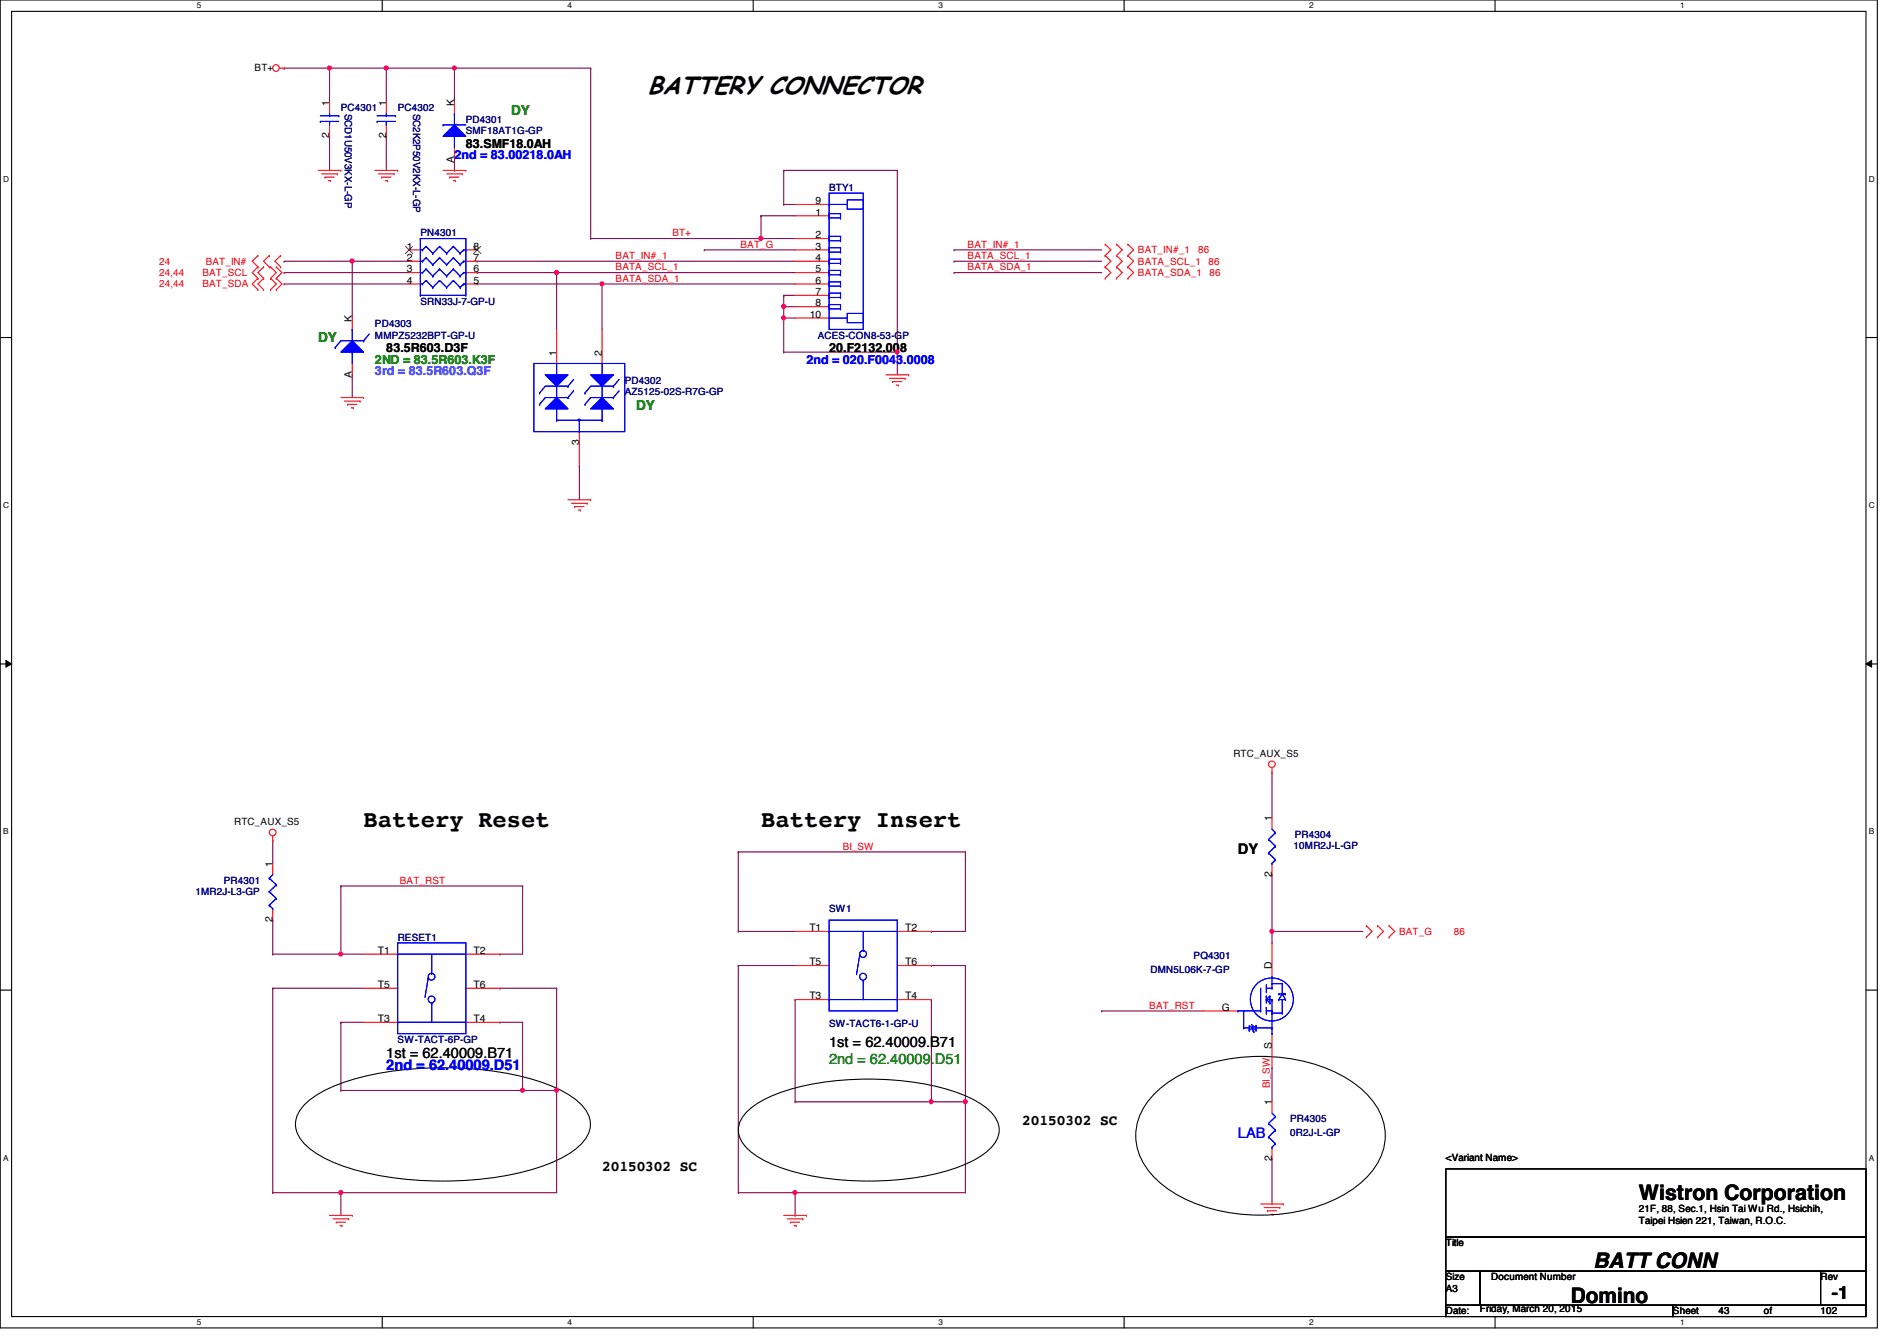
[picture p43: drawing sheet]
<svg xmlns="http://www.w3.org/2000/svg" width="297mm" height="210mm" viewBox="0 0 297 210" stroke-linecap="round" stroke-linejoin="round" font-family="sans-serif">
<defs><g id="words">
<text font-size="3.9" x="101.4" y="14.8">BATTERY CONNECTOR</text>
<g font-size="3.7">
<text x="56.9" y="129.4">Battery Reset</text>
<text x="119.2" y="129.4">Battery Insert</text>
</g>
<g font-size="3.3">
<text x="256.6" y="187.9">Wistron Corporation</text>
<text x="246" y="203.9">Domino</text>
<text x="249.5" y="198.5">BATT CONN</text>
</g>
<text font-size="2.8" x="286.8" y="203.4">-1</text>
<g font-size="2.3">
<text x="193.8" y="133.7">DY</text>
<text x="60.5" y="165.7">1st = 62.40009.B71</text>
<text x="129.8" y="163.9">1st = 62.40009.B71</text>
<text x="160.1" y="176.1">20150302 SC</text>
<text x="94.3" y="183.2">20150302 SC</text>
</g>
<g font-size="2.3" fill="#00f">
<text x="60.5" y="167.5">2nd = 62.40009.D51</text>
<text x="193.8" y="178.1">LAB</text>
</g>
<text font-size="2.3" fill="#008000" x="129.8" y="166.5">2nd = 62.40009.D51</text>
<g font-size="2.1" fill="#008000">
<text x="80" y="18">DY</text>
<text x="49.8" y="53.6">DY</text>
<text x="99.6" y="64.2">DY</text>
</g>
<g font-size="1.9">
<text x="72.9" y="23.2">83.SMF18.0AH</text>
<text x="60.5" y="55.2">83.5R603.D3F</text>
<text x="129.8" y="55.2">20.F2132.008</text>
</g>
<g font-size="1.9" fill="#00f">
<text x="71.2" y="24.9">2nd = 83.00218.0AH</text>
<text x="126.3" y="56.9">2nd = 020.F0043.0008</text>
</g>
<text font-size="1.9" fill="#008000" x="58.7" y="56.9">2ND = 83.5R603.K3F</text>
<text font-size="1.9" fill="#8000ff" x="58.7" y="58.7">3rd = 83.5R603.Q3F</text>
<g font-size="1.6">
<text x="39.9" y="11">BT+</text>
<text x="51.6" y="16.6" transform="rotate(-90 51.6 16.6)">1</text>
<text x="60.4" y="16.6" transform="rotate(-90 60.4 16.6)">1</text>
<text x="71.1" y="16.6" transform="rotate(-90 71.1 16.6)">K</text>
<text x="51.6" y="21.7" transform="rotate(-90 51.6 21.7)">2</text>
<text x="60.4" y="21.7" transform="rotate(-90 60.4 21.7)">2</text>
<text x="71.1" y="25.4" transform="rotate(-90 71.1 25.4)">A</text>
<text x="127.7" y="33.7">1</text>
<text x="127.7" y="32">9</text>
<text x="63.7" y="39.1">1</text>
<text x="63.7" y="40.9">2</text>
<text x="74.2" y="40.9">7</text>
<text x="74.2" y="39.1">8</text>
<text x="127.7" y="37.3">2</text>
<text x="127.7" y="39.1">3</text>
<text x="127.7" y="40.9">4</text>
<text x="63.7" y="42.6">3</text>
<text x="63.7" y="44.4">4</text>
<text x="74.2" y="44.4">5</text>
<text x="74.2" y="42.6">6</text>
<text x="127.7" y="42.6">5</text>
<text x="127.7" y="44.4">6</text>
<text x="127.7" y="46.2">7</text>
<text x="127.7" y="48">8</text>
<text x="55.1" y="50.3" transform="rotate(-90 55.1 50.3)">K</text>
<text x="126.8" y="49.7">10</text>
<text x="55.1" y="59.2" transform="rotate(-90 55.1 59.2)">A</text>
<text x="87.1" y="55.7" transform="rotate(-90 87.1 55.7)">1</text>
<text x="94.2" y="55.7" transform="rotate(-90 94.2 55.7)">2</text>
<text x="90.7" y="69.7" transform="rotate(-90 90.7 69.7)">3</text>
<text x="193.1" y="118.4">RTC_AUX_S5</text>
<text x="36.7" y="129.1">RTC_AUX_S5</text>
<text x="199.1" y="128.6" transform="rotate(-90 199.1 128.6)">1</text>
<text x="42.7" y="135.7" transform="rotate(-90 42.7 135.7)">1</text>
<text x="199.1" y="137.2" transform="rotate(-90 199.1 137.2)">2</text>
<text x="42.7" y="144.4" transform="rotate(-90 42.7 144.4)">2</text>
<text x="59.2" y="149.3">T1</text>
<text x="74.2" y="149.3">T2</text>
<text x="126.7" y="145.8">T1</text>
<text x="141.7" y="145.8">T2</text>
<text x="59.2" y="154.6">T5</text>
<text x="74.2" y="154.6">T6</text>
<text x="126.7" y="151.1">T5</text>
<text x="141.7" y="151.1">T6</text>
<text x="199.1" y="151.7" transform="rotate(-90 199.1 151.7)">D</text>
<text x="59.2" y="160">T3</text>
<text x="74.2" y="160">T4</text>
<text x="126.7" y="156.4">T3</text>
<text x="141.7" y="156.4">T4</text>
<text x="191.3" y="158.2">G</text>
<text x="199.1" y="164.1" transform="rotate(-90 199.1 164.1)">S</text>
<text x="199.1" y="173" transform="rotate(-90 199.1 173)">1</text>
<text x="199.1" y="181.7" transform="rotate(-90 199.1 181.7)">2</text>
<text x="226.4" y="181.7">&lt;Variant Name&gt;</text>
<text x="256.6" y="191.6">Taipei Hsien 221, Taiwan, R.O.C.</text>
<text x="256.6" y="189.7">21F, 88, Sec.1, Hsin Tai Wu Rd., Hsichih,</text>
<text x="226.4" y="195.1">Title</text>
<text x="226.4" y="200.4">Size</text>
<text x="226.4" y="202.2">A3</text>
<text x="233.5" y="200.4">Document Number</text>
<text x="285.1" y="200.4">Rev</text>
<text x="226.4" y="205.7">Date:</text>
<text x="231.7" y="205.4">Friday, March 20, 2015</text>
<text x="262" y="205.7">Sheet</text>
<text x="269.1" y="205.7">43</text>
<text x="276.2" y="205.7">of</text>
<text x="285.1" y="205.7">102</text>
</g>
<g font-size="1.6" fill="#000080">
<text x="53.4" y="17.4">PC4301</text>
<text x="54" y="17.8" transform="rotate(90 54 17.8)">SCD1U50V3KX-L-GP</text>
<text x="62.3" y="17.4">PC4302</text>
<text x="64.7" y="17.8" transform="rotate(90 64.7 17.8)">SC2K2P50V2KX-L-GP</text>
<text x="72.9" y="21">SMF18AT1G-GP</text>
<text x="72.9" y="19.2">PD4301</text>
<text x="129.8" y="29.9">BTY1</text>
<text x="65.8" y="37">PN4301</text>
<text x="65.8" y="47.7">SRN33J-7-GP-U</text>
<text x="58.7" y="53">MMPZ5232BPT-GP-U</text>
<text x="58.7" y="51.2">PD4303</text>
<text x="128.1" y="53">ACES-CON8-53-GP</text>
<text x="97.8" y="60.1">PD4302</text>
<text x="97.8" y="61.9">AZ5125-02S-R7G-GP</text>
<text x="202.7" y="131.2">PR4304</text>
<text x="202.6" y="132.8">10MR2J-L-GP</text>
<text x="30.6" y="140.1">1MR2J-L3-GP</text>
<text x="35" y="138.3">PR4301</text>
<text x="129.8" y="142.8">SW1</text>
<text x="62.3" y="147.2">RESET1</text>
<text x="180.2" y="152.2">DMN5L06K-7-GP</text>
<text x="186.9" y="150.1">PQ4301</text>
<text x="129.8" y="160.7">SW-TACT6-1-GP-U</text>
<text x="62.3" y="163.2">SW-TACT-6P-GP</text>
<text x="202" y="177.8">0R2J-L-GP</text>
<text x="202" y="175.7">PR4305</text>
</g>
<g font-size="1.6" fill="#f00">
<text x="24.9" y="41.4">24</text>
<text x="32.2" y="41.4">BAT_IN#</text>
<text x="96.4" y="40.6">BAT_IN#_1</text>
<text x="105.3" y="37">BT+</text>
<text x="115.9" y="38.8">BAT_G</text>
<text x="151.5" y="38.8">BAT_IN#_1</text>
<text x="151.5" y="40.6">BATA_SCL_1</text>
<text x="178.2" y="39.7">BAT_IN#_1</text>
<text x="178.2" y="41.4">BATA_SCL_1</text>
<text x="187.6" y="39.7">86</text>
<text x="189.2" y="41.4">86</text>
<text x="24.9" y="43.2">24,44</text>
<text x="24.9" y="45">24,44</text>
<text x="31.7" y="43.2">BAT_SCL</text>
<text x="31.7" y="45">BAT_SDA</text>
<text x="96.4" y="44.1">BATA_SDA_1</text>
<text x="96.4" y="42.3">BATA_SCL_1</text>
<text x="151.5" y="42.3">BATA_SDA_1</text>
<text x="178.2" y="43.2">BATA_SDA_1</text>
<text x="189.4" y="43.2">86</text>
<text x="131.9" y="133">BI_SW</text>
<text x="62.6" y="138.3">BAT_RST</text>
<text x="219.1" y="146.3">BAT_G</text>
<text x="227.6" y="146.3">86</text>
<text x="180" y="157.9">BAT_RST</text>
<text x="198.8" y="170.3" transform="rotate(-90 198.8 170.3)">BI_SW</text>
</g>
<g font-size="1.3">
<text x="30.8" y="1.3">5</text>
<text x="88.9" y="1.3">4</text>
<text x="146.9" y="1.3">3</text>
<text x="205" y="1.3">2</text>
<text x="263.1" y="1.3">1</text>
<text x=".5" y="28.4">D</text>
<text x="292.6" y="28.4">D</text>
<text x=".5" y="79.5">C</text>
<text x="292.6" y="79.5">C</text>
<text x=".5" y="130.6">B</text>
<text x="292.6" y="130.6">B</text>
<text x=".5" y="181.7">A</text>
<text x="292.6" y="181.7">A</text>
<text x="30.8" y="207.4">5</text>
<text x="88.9" y="207.4">4</text>
<text x="146.9" y="207.4">3</text>
<text x="205" y="207.4">2</text>
<text x="263.1" y="207.4">1</text>
</g>
</g></defs>
<path d="M0 0h294v207.9h-294zM1.8 1.8h290.4v204.3h-290.4z" fill="none" stroke="#000" stroke-width=".17"/>
<g fill="#fff">
<path d="M30.8 .2h.7v1.4h-.7z"/>
<path d="M30.8 206.2h.7v1.4h-.7z"/>
</g>
<path d="M59.9 0v1.8M59.9 206.1v1.8" fill="none" stroke="#000" stroke-width=".17"/>
<g fill="#fff">
<path d="M88.9 .2h.6v1.4h-.6z"/>
<path d="M88.9 206.2h.6v1.4h-.6z"/>
</g>
<path d="M117.9 0v1.8M117.9 206.1v1.8" fill="none" stroke="#000" stroke-width=".17"/>
<g fill="#fff">
<path d="M146.9 .2h.7v1.4h-.7z"/>
<path d="M146.9 206.2h.7v1.4h-.7z"/>
</g>
<path d="M176 0v1.8M176 206.1v1.8" fill="none" stroke="#000" stroke-width=".17"/>
<g fill="#fff">
<path d="M205 .2h.7v1.4h-.7z"/>
<path d="M205 206.2h.7v1.4h-.7z"/>
</g>
<path d="M234.1 0v1.8M234.1 206.1v1.8" fill="none" stroke="#000" stroke-width=".17"/>
<g fill="#fff">
<path d="M263.1 .2h.7v1.4h-.7z"/>
<path d="M263.1 206.2h.7v1.4h-.7z"/>
<path d="M.5 27.3h.9v1.4h-.9z"/>
<path d="M292.6 27.3h.9v1.4h-.9z"/>
<path d="M.5 78.4h.9v1.4h-.9z"/>
<path d="M292.6 78.4h.9v1.4h-.9z"/>
</g>
<path d="M0 52.8h1.8M292.2 52.8h1.8" fill="none" stroke="#000" stroke-width=".17"/>
<g fill="#fff">
<path d="M.5 129.5h.8v1.4h-.8z"/>
<path d="M292.6 129.5h.9v1.4h-.9z"/>
</g>
<path d="M0 103.9h1.8M292.2 103.9h1.8" fill="none" stroke="#000" stroke-width=".17"/>
<path d="M.9 103.4l.9 .5-.9 .5zM292.2 103.9l.9-.5v1z" fill="#000"/>
<path d="M.9 103.4l.9 .5-.9 .5zM292.2 103.9l.9-.5v1z" fill="none" stroke="#000" stroke-width=".16"/>
<g fill="#fff">
<path d="M.5 180.5h.8v1.4h-.8z"/>
<path d="M292.6 180.5h.9v1.4h-.9z"/>
</g>
<path d="M0 155h1.8M292.2 155h1.8" fill="none" stroke="#000" stroke-width=".17"/>
<path d="M71.2 10.7h21.3M71.2 10.7h.1" fill="none" stroke="#800040" stroke-width=".17"/>
<circle cx="71.1" cy="10.6" r=".32" fill="#f0f"/>
<circle cx="71.1" cy="10.6" r=".32" fill="none" stroke="#f0f" stroke-width=".17"/>
<path d="M92.5 10.7h.1M92.5 10.7v26.6M44.5 42.7h19.5M44.5 44.4h19.5M44.5 42.7h.1M44.5 44.4h.1M55.2 40.9h8.8M55.2 40.9h.1M122.7 46.2h1.8M122.7 49.8h1.8M122.7 46.2h.1M122.7 49.8h.1" fill="none" stroke="#800040" stroke-width=".17"/>
<circle cx="55.1" cy="40.9" r=".32" fill="#f0f"/>
<circle cx="55.1" cy="40.9" r=".32" fill="none" stroke="#f0f" stroke-width=".17"/>
<g fill="none" stroke="#800040" stroke-width=".17">
<path d="M51.6 10.7h8.9M51.6 10.7h.1M51.6 10.7v5.3M60.5 10.7h.1M60.5 10.7v5.3M51.6 21.3h.1M51.6 21.3v5.4M60.5 21.3h.1M60.5 21.3v5.4M55.2 40.9h.1M55.2 58.7h.1M55.2 40.9v8.9"/>
<path d="M55.2 58.7v3.5"/>
</g>
<circle cx="51.6" cy="10.6" r=".32" fill="#f0f"/>
<circle cx="51.6" cy="10.6" r=".32" fill="none" stroke="#f0f" stroke-width=".17"/>
<path d="M44.5 10.7h7.1M44.5 10.7h.1M110.3 39.1h14.2M110.3 39.1h.1M122.7 26.7h17.8M122.7 26.7h.1M140.5 26.7h.1M140.5 26.7v28.4M122.7 48h1.8M122.7 48h.1" fill="none" stroke="#800040" stroke-width=".17"/>
<circle cx="122.7" cy="48" r=".32" fill="#f0f"/>
<circle cx="122.7" cy="48" r=".32" fill="none" stroke="#f0f" stroke-width=".17"/>
<path d="M92.5 37.3h26.7M92.5 37.3h.1M122.7 55.1h17.8M122.7 55.1h.1M90.7 72.9h.1M90.7 72.9v5.3" fill="none" stroke="#800040" stroke-width=".17"/>
<circle cx="140.5" cy="55.1" r=".32" fill="#f0f"/>
<circle cx="140.5" cy="55.1" r=".32" fill="none" stroke="#f0f" stroke-width=".17"/>
<path d="M122.7 32h1.8M122.7 32h.1M122.7 26.7h.1M122.7 26.7v5.3M122.7 49.8h.1M122.7 49.8v5.3M140.5 55.1h.1M140.5 55.1v3.6" fill="none" stroke="#800040" stroke-width=".17"/>
<circle cx="122.7" cy="49.8" r=".32" fill="#f0f"/>
<circle cx="122.7" cy="49.8" r=".32" fill="none" stroke="#f0f" stroke-width=".17"/>
<g fill="none" stroke="#800040" stroke-width=".17">
<path d="M119.2 33.8h5.3M119.2 37.3h5.3M119.2 33.8h.1M119.2 37.3h.1M119.2 33.8v3.5M74.7 44.4h19.6M74.7 42.7h12.5M74.7 42.7h.1M74.7 44.4h.1M87.2 42.7h.1M87.2 42.7v8.9M94.3 44.4h.1"/>
<path d="M94.3 44.5v7.1M122.7 48h.1M122.7 46.2h.1M122.7 46.2v3.6"/>
</g>
<circle cx="119.1" cy="37.3" r=".32" fill="#f0f"/>
<circle cx="119.1" cy="37.3" r=".32" fill="none" stroke="#f0f" stroke-width=".17"/>
<path d="M74.7 40.9h49.8M74.7 40.9h.1M94.3 44.4h30.2M94.3 44.4h.1" fill="none" stroke="#800040" stroke-width=".17"/>
<circle cx="94.2" cy="44.4" r=".32" fill="#f0f"/>
<circle cx="94.2" cy="44.4" r=".32" fill="none" stroke="#f0f" stroke-width=".17"/>
<path d="M87.2 42.7h37.3M87.2 42.7h.1" fill="none" stroke="#800040" stroke-width=".17"/>
<circle cx="87.1" cy="42.6" r=".32" fill="#f0f"/>
<circle cx="87.1" cy="42.6" r=".32" fill="none" stroke="#f0f" stroke-width=".17"/>
<path d="M60.5 10.7h.1M60.5 10.7h10.7M71.2 10.7h.1M71.2 10.7v5.3M71.2 26.7h.1M71.2 24.9v1.8M44.5 40.9h10.7M44.5 40.9h.1" fill="none" stroke="#800040" stroke-width=".17"/>
<circle cx="60.5" cy="10.6" r=".32" fill="#f0f"/>
<circle cx="60.5" cy="10.6" r=".32" fill="none" stroke="#f0f" stroke-width=".17"/>
<path d="M53.4 138.7h.1M53.4 138.7v10.7M53.4 138.7h28.4M42.7 149.4h14.2M42.7 149.4h.1M42.7 144h.1M42.7 144v5.4M53.4 149.4h.1M81.8 160h.1M81.8 160v10.7" fill="none" stroke="#800040" stroke-width=".17"/>
<circle cx="53.4" cy="149.3" r=".32" fill="#f0f"/>
<circle cx="53.4" cy="149.3" r=".32" fill="none" stroke="#f0f" stroke-width=".17"/>
<path d="M42.7 131.6h.1M42.7 131.6v3.5M42.7 154.7h.1M42.7 154.7h14.2M78.3 154.7h8.9M78.3 154.7h.1M53.4 160h.1M53.4 170.7h.1M53.4 160v10.7M53.4 170.7h28.4" fill="none" stroke="#800040" stroke-width=".17"/>
<circle cx="81.8" cy="170.7" r=".32" fill="#f0f"/>
<circle cx="81.8" cy="170.7" r=".32" fill="none" stroke="#f0f" stroke-width=".17"/>
<g fill="none" stroke="#800040" stroke-width=".17">
<path d="M149.4 39.1h.1M149.4 39.1h23.1M149.4 42.7h.1M149.4 40.9h.1M149.4 42.7h23.1M149.4 40.9h23.1M115.6 145.8h8.9M115.6 145.8h.1M145.8 156.5h.1M145.8 156.5v16h-21.3M53.4 160h.1M53.4 160h3.5"/>
<path d="M78.3 160h3.5M78.3 160h.1M124.5 172.5h.1M53.4 186.7h.1M53.4 186.7v3.5"/>
</g>
<circle cx="145.8" cy="172.4" r=".32" fill="#f0f"/>
<circle cx="145.8" cy="172.4" r=".32" fill="none" stroke="#f0f" stroke-width=".17"/>
<g fill="none" stroke="#800040" stroke-width=".17">
<path d="M115.6 133.3h35.6M115.6 133.3h.1M115.6 133.3v12.5M151.2 133.3h.1M151.2 133.3v12.5h-5.4M199.2 120.9h.1M199.2 120.9v7.1M115.6 151.1h8.9M115.6 151.1h.1M124.5 156.5h.1M124.5 156.5v16M145.8 151.1h5.4"/>
<path d="M145.8 151.1h.1M145.8 145.8h.1M199.2 145.8h.1M199.2 145.8h14.2M124.5 190.2h.1M124.5 186.7v3.5"/>
</g>
<circle cx="199.2" cy="145.8" r=".32" fill="#f0f"/>
<circle cx="199.2" cy="145.8" r=".32" fill="none" stroke="#f0f" stroke-width=".17"/>
<path d="M199.2 136.9h.1M199.2 136.9v8.9M42.7 154.7h.1M42.7 154.7v32M42.7 186.7h10.7M42.7 186.7h.1" fill="none" stroke="#800040" stroke-width=".17"/>
<circle cx="53.4" cy="186.7" r=".32" fill="#f0f"/>
<circle cx="53.4" cy="186.7" r=".32" fill="none" stroke="#f0f" stroke-width=".17"/>
<path d="M81.8 138.7h.1M81.8 138.7v10.7h-3.5M78.3 149.4h.1M87.2 170.7h.1M87.2 170.7v16" fill="none" stroke="#800040" stroke-width=".17"/>
<circle cx="87.1" cy="170.7" r=".32" fill="#f0f"/>
<circle cx="87.1" cy="170.7" r=".32" fill="none" stroke="#f0f" stroke-width=".17"/>
<path d="M115.6 151.1h.1M115.6 151.1v35.6M53.4 186.7h33.8M53.4 186.7h.1M124.5 186.7h.1M124.5 186.7h26.7" fill="none" stroke="#800040" stroke-width=".17"/>
<circle cx="124.5" cy="186.7" r=".32" fill="#f0f"/>
<circle cx="124.5" cy="186.7" r=".32" fill="none" stroke="#f0f" stroke-width=".17"/>
<path d="M151.2 172.5h.1M151.2 172.5v14.2" fill="none" stroke="#800040" stroke-width=".17"/>
<circle cx="151.1" cy="172.4" r=".32" fill="#f0f"/>
<circle cx="151.1" cy="172.4" r=".32" fill="none" stroke="#f0f" stroke-width=".17"/>
<g fill="none" stroke="#800040" stroke-width=".17">
<path d="M87.2 154.7h.1M87.2 154.7v16h-5.4M151.2 151.1h.1M151.2 151.1v21.4h-5.4M172.5 158.2h.1M172.5 158.2h16M199.2 147.6h.1M199.2 145.8v1.8M81.8 170.7h.1M145.8 172.5h.1M199.2 167.1h.1M199.2 167.1v5.4"/>
<path d="M115.6 186.7h8.9M115.6 186.7h.1M199.2 181.4h.1M199.2 181.4v7.1"/>
</g>
<g fill="none" stroke="#f00" stroke-width=".17">
<path d="M43.8 10.7h.7M44.5 10.7h.1M51.6 16v1.8M51.6 19.6v1.7M71.2 16v1.8M49.8 26.7h3.6M50.4 27.2h2.4M50.9 27.7h.1M50.9 27.7h1.4M51.4 28.3h.4M51.8 28.3h.1M52.8 27.2h.1"/>
<path d="M53.4 26.7h.1M58.7 26.7h3.6M59.3 27.2h2.4M59.8 27.7h.1M59.8 27.7h1.4M60.3 28.3h.4M60.7 28.3h.1M61.7 27.2h.1M62.3 26.7h.1M64 39.1h1.8M69.4 26.7h3.5M69.9 27.2h2.5"/>
<path d="M70.4 27.7h.1M70.4 27.7h1.5M71 28.3h.3M71.2 23.1v1.8M71.3 28.3h.1M72.4 27.2h.1M72.9 26.7h.1M72.9 39.1h1.8M173.1 38.2l.8 .9-.8 .9M173.1 38.2h.1M174.8 38.2l.9 .9-.9 .9M174.8 38.2h.1"/>
<path d="M176.6 38.2h.1M176.6 38.2l.9 .9-.9 .9M40.4 41.8h.1M40.4 40h.1M40.4 43.6h.1M40.4 45.3h.1M40.4 41.8l-.9 .9 .9 .9M40.4 43.6l-.9 .8 .9 .9M40.4 40l-.9 .9 .9 .9M41.3 41.8l-.9 .9 .9 .9M41.3 43.6l-.9 .8 .9 .9M41.3 41.8h.1"/>
<path d="M41.3 43.6h.1M41.3 45.3h.1M42.2 40h.1M42.2 41.8h.1M42.2 40l-.9 .9 .9 .9M42.4 41.8l.9 .9-.9 .9M42.4 43.6l.9 .8-.9 .9M42.4 43.6h.1M42.4 41.8h.1M42.4 45.3h.1M43.3 43.6h.1M43.3 41.8h.1"/>
<path d="M43.3 45.3h.1M43.3 41.8l.9 .9-.9 .9M43.3 43.6l.9 .8-.9 .9M43.9 40l-.9 .9 .9 .9M43.9 41.8h.1M43.9 40h.1M64 40.9h1.8M64 42.7h1.8M64 44.4h1.8M72.9 40.9h1.8M72.9 42.7h1.8M72.9 44.4h1.8"/>
<path d="M138.7 58.7h3.6M139.3 59.2h2.4M139.8 59.7h.1M139.8 59.7h1.4M141.7 59.2h.1M142.3 58.7h.1M173.1 40l.8 .9-.8 .9M173.1 41.8l.8 .9-.8 .9M173.1 40h.1M173.1 41.8h.1M173.1 43.6h.1M174.8 40l.9 .9-.9 .9"/>
<path d="M174.8 41.8l.9 .9-.9 .9M174.8 40h.1M174.8 41.8h.1M174.8 43.6h.1M176.6 40h.1M176.6 41.8h.1M176.6 43.6h.1M176.6 40l.9 .9-.9 .9M176.6 41.8l.9 .9-.9 .9M53.4 62.2h3.5M53.9 62.8h2.5M54.4 63.3h.1"/>
<path d="M54.4 63.3h1.5M55 63.8h.3M55.3 63.8h.1M56.4 62.8h.1M56.9 62.2h.1M88.9 78.2h3.6M89.5 78.8h2.4M90 79.3h.1M90 79.3h1.4M90.5 79.8h.4M90.9 79.8h.1M91.9 78.8h.1"/>
<path d="M92.5 78.2h.1M140.3 60.3h.4M140.7 60.3h.1M42.7 131.6h.1M42.7 130.9v.7M199.2 120.9h.1M199.2 120.2v.7M56.9 149.4h5.4M56.9 154.7h5.4M72.9 149.4h5.4M72.9 154.7h5.4M213.9 144.9l.9 .9-.9 .9"/>
<path d="M213.9 146.7h.1M213.9 144.9h.1M215.7 144.9h.1M215.7 146.7h.1M215.7 144.9l.9 .9-.9 .9M217.5 146.7h.1M217.5 144.9h.1M217.5 144.9l.9 .9-.9 .9M56.9 160h5.4M72.9 160h5.4M51.6 190.2h3.6M52.2 190.8h2.4"/>
<path d="M52.7 191.3h.1M52.7 191.3h1.4M53.2 191.9h.3M53.5 191.9h.1M54.6 190.8h.1M55.2 190.2h.1M122.7 190.2h3.6M123.3 190.8h2.4M123.8 191.3h1.4M123.8 191.3h.1M124.3 191.9h.4M124.7 191.9h.1"/>
<path d="M125.7 190.8h.1M126.3 190.2h.1M197.4 188.5h3.6M197.9 189h2.5M198.5 189.5h.1M198.5 189.5h1.4M199 190.1h.3M199.3 190.1h.1M200.4 189h.1M201 188.5h.1"/>
<circle cx="43.2" cy="10.6" r=".52"/>
<circle cx="199.2" cy="119.6" r=".52"/>
<circle cx="42.7" cy="130.3" r=".52"/>
</g>
<path d="M47.9 172.7a18.3 18.3 0 0 1 7.5-3.8 55.2 55.2 0 0 1 27.9 0 18.4 18.4 0 0 1 7.5 3.8 4.1 4.1 0 0 1 0 6.6 18.5 18.5 0 0 1-7.5 3.8 54.8 54.8 0 0 1-27.9 0 18.4 18.4 0 0 1-7.5-3.8 4.1 4.1 0 0 1 0-6.6zM117.2 173.8a17.9 17.9 0 0 1 7.4-3.5 48 48 0 0 1 24.4 .4 13.8 13.8 0 0 1 6.5 3.8 3.5 3.5 0 0 1 0 4.7 13.8 13.8 0 0 1-6.5 3.8 47 47 0 0 1-26 0 13.8 13.8 0 0 1-6.5-3.8 3.5 3.5 0 0 1 0-4.7zM181.2 170.8a22.2 22.2 0 0 1 12.2-5.2 27.5 27.5 0 0 1 17.8 3.4 11.6 11.6 0 0 1 5.6 7.5 9.1 9.1 0 0 1-3.2 8.2 22.8 22.8 0 0 1-14.2 5.4 25.7 25.7 0 0 1-17.1-4.4 10.4 10.4 0 0 1-4.5-7.9 9.6 9.6 0 0 1 3.4-7zM226.4 183h65.8v10.6h-65.8zM226.4 193.6h65.8v5.4h-65.8zM226.4 199h5.3v5.3h-5.3zM231.7 199h53.4v5.3h-53.4zM285.1 199h7.1v5.3h-7.1zM226.4 204.3h35.6v1.8h-35.6zM262 204.3h30.2v1.8h-30.2z" fill="none" stroke="#000" stroke-width=".17"/>
<g fill="none" stroke="#00f" stroke-width=".17">
<path d="M50.2 19h.1M50.2 18.1h2.8M50.2 19h2.8M51.6 18.1h.1M51.6 19h.1M51.6 17.8v.3M51.6 19v.6M53 18.1h.1M65.8 37.3h7.1M65.8 37.3h.1M65.8 39.1h.4M65.8 37.3v8.9"/>
<path d="M66.2 39.1h.1M66.7 38.6h.1M66.7 38.6l1.1 1.1M66.7 38.6l-.5 .5M67.8 39.7h.1M68.8 38.6l-1 1.1M68.8 38.6h.1M68.8 38.6l1.1 1.1M69.9 39.7h.1M71 38.6l-1.1 1.1M71 38.6h.1M71 38.6l1 1.1"/>
<path d="M72 39.7h.1M72.6 39.1h.1M72.6 39.1h.3M72.6 39.1l-.6 .6M72.9 39.1h.1M72.9 37.3h.1M72.9 37.3v8.9M65.8 40.9h.4M65.8 44.4h.4M65.8 40.9h.1M65.8 44.4h.1M65.8 46.2h.1"/>
<path d="M65.8 42.7h.4M65.8 46.2h7.1M66.2 40.9h.1M66.2 42.7h.1M66.2 44.4h.1M66.7 40.3h.1M66.7 42.1h.1M66.7 43.9h.1M66.7 40.3l-.5 .6M66.7 42.1l1.1 1.1M66.7 43.9l-.5 .5M66.7 40.3l1.1 1.1"/>
<path d="M66.7 43.9l1.1 1.1M66.7 42.1l-.5 .6M67.8 41.4h.1M67.8 43.2h.1M67.8 45h.1M68.8 42.1l-1 1.1M68.8 40.3h.1M68.8 42.1h.1M68.8 43.9h.1M68.8 40.3l-1 1.1M68.8 42.1l1.1 1.1M68.8 43.9l-1 1.1"/>
<path d="M68.8 40.3l1.1 1.1M68.8 43.9l1.1 1.1M69.9 41.4h.1M69.9 43.2h.1M69.9 45h.1M71 42.1l-1.1 1.1M71 40.3h.1M71 42.1h.1M71 43.9h.1M71 40.3l-1.1 1.1M71 42.1l1 1.1M71 43.9l-1.1 1.1"/>
<path d="M71 40.3l1 1.1M71 43.9l1 1.1M72 41.4h.1M72 43.2h.1M72 45h.1M72.6 40.9h.3M72.6 44.4h.3M72.6 40.9h.1M72.6 42.7h.1M72.6 44.4h.1M72.6 40.9l-.6 .5M72.6 42.7h.3"/>
<path d="M72.6 44.4l-.6 .6M72.6 42.7l-.6 .5M72.9 42.7h.1M72.9 46.2h.1M62.3 149.4h10.6M62.3 147.6h10.6v14.2h-10.6zM62.3 149.4h.1M67.1 153.1l-.6 3M67.1 153.1h.1M67.6 157h.1M67.6 152.4h.1M67.6 149.4v3"/>
<path d="M67.6 157v3M62.3 160h10.6M62.3 160h.1"/>
<circle cx="67.6" cy="156.4" r=".54"/>
<circle cx="67.6" cy="152.9" r=".54"/>
</g>
<path d="M63.5 38.6l1.1 1.1M64.6 38.6l-1.1 1.1M74.2 38.6l1.1 1.1M75.3 38.6l-1.2 1.1" fill="none" stroke="#804000" stroke-width=".16"/>
<path d="M69.4 21.3l1.8-1.7 1.7 1.7z" fill="#00f"/>
<path d="M69.4 19.6h.1M69.4 19.6h3.5M71.2 17.8h.1M71.2 17.8v1.8M69.4 21.3l1.8-1.7 1.7 1.7zM71.2 21.3h.1M71.2 21.3v1.8" fill="none" stroke="#00f" stroke-width=".17"/>
<path d="M69.4 21.3l1.8-1.7 1.7 1.7z" fill="#00f"/>
<g fill="none" stroke="#00f" stroke-width=".17">
<path d="M69.4 19.6h.1M69.4 19.6h3.5M71.2 17.8h.1M71.2 17.8v1.8M69.4 21.3l1.8-1.7 1.7 1.7zM71.2 21.3h.1M71.2 21.3v1.8M42.2 137.5h.1M42.2 139.6h.1M42.2 137.5l1.1 1M42.2 139.6l1.1 1M42.7 136.9l-.5 .6"/>
<path d="M43.3 138.5h.1M43.3 138.5l-1.1 1.1M42.2 141.7h.1M42.2 141.7l.5 .5M42.7 142.2h.1M43.3 140.6h.1M43.3 140.6l-1.1 1.1M129.8 144h10.7v14.2h-10.7zM129.8 156.5h10.7M129.8 145.8h10.7M129.8 156.5h.1M129.8 145.8h.1"/>
<path d="M134.6 149.5l-.5 3.1M134.6 149.5h.1M135.2 153.5h.1M135.2 148.8h.1M135.2 145.8v3M135.2 153.5v3"/>
<circle cx="135.1" cy="152.9" r=".54"/>
<circle cx="135.1" cy="149.3" r=".54"/>
</g>
<path d="M87.2 51.6v5.3M94.3 51.6v5.3M90.7 67.6v5.3M42.7 135.1v1.8M42.7 142.2v1.8M124.5 145.8h5.3M124.5 156.5h5.3M124.5 151.1h5.3M140.5 145.8h5.3M140.5 156.5h5.3M140.5 151.1h5.3" fill="none" stroke="#f00" stroke-width=".17"/>
<path d="M85.4 58.7h3.5l-1.7 1.8z" fill="#00f"/>
<path d="M85.4 58.7h3.5l-1.7 1.8zM87.2 58.7h.1M87.2 56.9v1.8M89.8 59.4l-.9 1.1M84.5 61.5h.1M88.9 60.5h.1M88.9 60.5h-3.5l-.9 1" fill="none" stroke="#00f" stroke-width=".17"/>
<path d="M85.4 64l1.8-1.8 1.7 1.8z" fill="#00f"/>
<g fill="none" stroke="#00f" stroke-width=".17">
<path d="M96.9 59.4l-.8 1.1M84.5 63.3h.1M85.4 64l1.8-1.8 1.7 1.8zM87.2 65.8h.1M87.2 64v1.8M87.2 65.8h7.1M88.9 62.2h.1M88.9 62.2h-3.5l-.9 1.1M89.8 61.2l-.9 1M94.3 65.8h.1M96.1 62.2h.1M96.1 60.5h.1"/>
<path d="M96.9 61.2l-.8 1"/>
</g>
<path d="M92.5 64l1.8-1.8 1.8 1.8z" fill="#00f"/>
<path d="M94.3 58.7h.1M94.3 56.9v1.8M91.6 61.5h.1M91.6 63.3h.1M92.5 64l1.8-1.8 1.8 1.8zM94.3 65.8h.1M94.3 64v1.8M96.1 62.2h.1M96.1 60.5h.1M96.1 60.5h-3.6l-.9 1M96.1 62.2h-3.6l-.9 1.1" fill="none" stroke="#00f" stroke-width=".17"/>
<path d="M92.5 58.7h3.6l-1.8 1.8z" fill="#00f"/>
<path d="M83.6 56.9h14.2v10.7h-14.2zM92.5 58.7h3.6l-1.8 1.8zM87.2 62.2h.1M87.2 60.5v1.7M90.7 67.6h.1M90.7 65.8v1.8M94.3 62.2h.1M94.3 60.5v1.7" fill="none" stroke="#00f" stroke-width=".17"/>
<path d="M90.6 65.6h.2v.3h-.2z" fill-rule="evenodd" fill="#00f"/>
<path d="M90.6 65.6h.2v.3h-.2z" fill="none" stroke="#00f" stroke-width=".17"/>
<path d="M85.4 58.7h3.5l-1.7 1.8z" fill="#00f"/>
<path d="M85.4 58.7h3.5l-1.7 1.8zM87.2 58.7h.1M87.2 56.9v1.8M89.8 59.4l-.9 1.1M84.5 61.5h.1M88.9 60.5h.1M88.9 60.5h-3.5l-.9 1" fill="none" stroke="#00f" stroke-width=".17"/>
<path d="M85.4 64l1.8-1.8 1.7 1.8z" fill="#00f"/>
<g fill="none" stroke="#00f" stroke-width=".17">
<path d="M96.9 59.4l-.8 1.1M84.5 63.3h.1M85.4 64l1.8-1.8 1.7 1.8zM87.2 65.8h.1M87.2 64v1.8M87.2 65.8h7.1M88.9 62.2h.1M88.9 62.2h-3.5l-.9 1.1M89.8 61.2l-.9 1M94.3 65.8h.1M96.1 62.2h.1M96.1 60.5h.1"/>
<path d="M96.9 61.2l-.8 1"/>
</g>
<path d="M92.5 64l1.8-1.8 1.8 1.8z" fill="#00f"/>
<path d="M94.3 58.7h.1M94.3 56.9v1.8M91.6 61.5h.1M91.6 63.3h.1M92.5 64l1.8-1.8 1.8 1.8zM94.3 65.8h.1M94.3 64v1.8M96.1 62.2h.1M96.1 60.5h.1M96.1 60.5h-3.6l-.9 1M96.1 62.2h-3.6l-.9 1.1" fill="none" stroke="#00f" stroke-width=".17"/>
<path d="M92.5 58.7h3.6l-1.8 1.8z" fill="#00f"/>
<path d="M83.6 56.9h14.2v10.7h-14.2zM92.5 58.7h3.6l-1.8 1.8zM87.2 62.2h.1M87.2 60.5v1.7M90.7 67.6h.1M90.7 65.8v1.8M94.3 62.2h.1M94.3 60.5v1.7" fill="none" stroke="#00f" stroke-width=".17"/>
<path d="M90.6 65.6h.2v.3h-.2z" fill-rule="evenodd" fill="#00f"/>
<g fill="none" stroke="#00f" stroke-width=".17">
<path d="M59.1 19h.1M59.1 18.1h2.8M59.1 19h2.8M60.5 18.1h.1M60.5 19h.1M60.5 17.8v.3M60.5 19v.6M61.9 18.1h.1M129.8 34.1h1.8M129.8 37.7h1.8M129.8 39.5h1.8M129.8 32h2.9"/>
<path d="M129.8 30.2h5.4v21.4h-5.4zM129.8 34.1h.1M129.8 33.4h.1M129.8 37.7h.1M129.8 37h.1M129.8 39.5h.1M129.8 38.8h.1M129.8 32h.1M129.8 33.4h1.8M129.8 33.4v.7M129.8 37v.7M129.8 38.8v.7"/>
<path d="M129.8 37h1.8M129.8 38.8h1.8M131.6 33.4h.1M131.6 34.1h.1M131.6 37h.1M131.6 37.7h.1M131.6 38.8h.1M131.6 39.5h.1M131.6 33.4v.7M131.6 37v.7M131.6 38.8v.7M132.7 31.3h2.5v1.4h-2.5z"/>
<path d="M129.8 41.2h1.8M129.8 43h1.8M129.8 44.8h1.8M129.8 46.6h1.8M129.8 48.3h1.8M129.8 49.8h2.9M129.8 41.2h.1M129.8 40.6h.1M129.8 43h.1M129.8 42.3h.1M129.8 44.8h.1M129.8 44.1h.1"/>
<path d="M129.8 46.6h.1M129.8 45.9h.1M129.8 48.3h.1M129.8 47.7h.1M129.8 49.8h.1M129.8 40.6v.6M129.8 42.3v.7M129.8 44.1v.7M129.8 45.9v.7M129.8 47.7v.6M129.8 40.6h1.8M129.8 42.3h1.8"/>
<path d="M129.8 44.1h1.8M129.8 45.9h1.8M129.8 47.7h1.8M131.6 40.6h.1M131.6 41.2h.1M131.6 42.3h.1M131.6 43h.1M131.6 44.1h.1M131.6 44.8h.1M131.6 45.9h.1M131.6 46.6h.1M131.6 47.7h.1"/>
<path d="M131.6 48.3h.1M131.6 40.6v.6M131.6 42.3v.7M131.6 44.1v.7M131.6 45.9v.7M131.6 47.7v.6M132.7 49.1h2.5v1.4h-2.5zM90.6 65.6h.2v.3h-.2zM198.6 131.4h.1M198.6 133.5h.1M198.6 131.4l1.1 1.1M198.6 133.5l1.1 1.1"/>
<path d="M199.2 135.1h.1M199.2 129.8l.5 .5M199.7 130.3h.1M199.7 132.5h.1M199.7 134.6h.1M199.7 130.3l-1.1 1.1M199.7 132.5l-1.1 1M199.7 134.6l-.5 .5M193.8 158.2h3.6M193.8 158.2h.1M194.7 158.2v2.7M197.4 158.2h.1"/>
<path d="M197.4 154.7v3.5M198.3 156.5l.5 .5M198.3 157.7h.1M198.3 155.2h.1M198.3 156.5h.1M198.3 155.9h.1M198.3 158.2h.9M198.3 154.1v1.1M198.3 155.9v1.1M198.3 157.7v1.1M198.3 154.7h.9M198.3 156.5h.9"/>
<path d="M198.8 155.9h.1M198.8 157h.1M198.8 155.9v1.1M198.8 155.9l-.5 .6M199.2 158.6h1.6M199.2 154.7h.1M199.2 152.9h.1M199.2 158.2h.1M199.2 156.5h.1M199.2 158.6h.1M199.2 152.9v1.8M199.2 156.5v5.3"/>
<path d="M199.2 154h1.6M200.2 155.6h1.1M200.2 155.6h.1M200.2 156.5h.1M200.2 156.5h1.1M200.8 154h.1M200.8 155.6h.1M200.8 158.6h.1M200.8 154v1.6M200.8 156.5v2.1M200.8 155.6l-.6 .9M200.8 155.6l.5 .9"/>
<path d="M201.3 155.6h.1M201.3 156.5h.1M194.7 160.9h.1M194.7 160.9h.9M195.6 160.9h.1M195.6 161.2h.1M195.6 161.2v-.6l1.1 .6M196 160.4l.2 .2M196.2 161.2h.1M196.2 160.6h.1M196.2 160.6v.6M196.2 161.2l.1 .3"/>
<path d="M196.3 161.5h.1M196.7 161.2h.1M196.7 160.6h.1M196.7 160.9h2.5M196.7 160.6l-1.1 .6M196.7 160.6v.6M198.6 175.9h.1M198.6 178h.1M198.6 175.9l1.1 1M198.6 178l1.1 1M199.2 179.6h.1M199.2 161.8h.1"/>
<path d="M199.2 160.9h.1M199.2 174.2l.5 .6M199.7 174.8h.1M199.7 176.9h.1M199.7 179h.1M199.7 174.8l-1.1 1.1M199.7 176.9l-1.1 1.1M199.7 179l-.5 .6"/>
<circle cx="199.1" cy="156.4" r="3.4"/>
</g>
<g fill="none" stroke="#f00" stroke-width=".17">
<path d="M60.5 16v1.8M60.5 19.6v1.7M124.5 33.8h5.3M124.5 37.3h5.3M124.5 39.1h5.3M124.5 32h5.3M55.2 49.8v1.8M55.2 56.9v1.8M124.5 40.9h5.3M124.5 42.7h5.3M124.5 44.4h5.3M124.5 46.2h5.3"/>
<path d="M124.5 48h5.3M124.5 49.8h5.3M199.2 128v1.8M199.2 135.1v1.8M188.5 158.2h5.3M199.2 147.6v5.3M199.2 161.8v5.3M199.2 172.5v1.7M199.2 179.6v1.8"/>
</g>
<path d="M55.2 53.3l1.7 1.8h-3.5z" fill="#00f"/>
<path d="M52.5 54.4h.1M55.2 53.3l1.7 1.8h-3.5zM55.2 55.1h.1M55.2 51.6h.1M55.2 51.6v1.7M55.2 55.1v1.8M56.9 53.3h-3.5l-.9 1.1M56.9 53.3h.1M57.8 52.3l-.9 1" fill="none" stroke="#00f" stroke-width=".17"/>
<path d="M55.2 53.3l1.7 1.8h-3.5z" fill="#00f"/>
<path d="M52.5 54.4h.1M55.2 53.3l1.7 1.8h-3.5zM55.2 55.1h.1M55.2 51.6h.1M55.2 51.6v1.7M55.2 55.1v1.8M56.9 53.3h-3.5l-.9 1.1M56.9 53.3h.1M57.8 52.3l-.9 1" fill="none" stroke="#00f" stroke-width=".17"/>
<circle cx="71.1" cy="10.6" r=".32" fill="#f0f"/>
<circle cx="71.1" cy="10.6" r=".32" fill="none" stroke="#f0f" stroke-width=".17"/>
<circle cx="55.1" cy="40.9" r=".32" fill="#f0f"/>
<circle cx="55.1" cy="40.9" r=".32" fill="none" stroke="#f0f" stroke-width=".17"/>
<circle cx="51.6" cy="10.6" r=".32" fill="#f0f"/>
<circle cx="51.6" cy="10.6" r=".32" fill="none" stroke="#f0f" stroke-width=".17"/>
<circle cx="122.7" cy="48" r=".32" fill="#f0f"/>
<circle cx="122.7" cy="48" r=".32" fill="none" stroke="#f0f" stroke-width=".17"/>
<circle cx="140.5" cy="55.1" r=".32" fill="#f0f"/>
<circle cx="140.5" cy="55.1" r=".32" fill="none" stroke="#f0f" stroke-width=".17"/>
<circle cx="122.7" cy="49.8" r=".32" fill="#f0f"/>
<circle cx="122.7" cy="49.8" r=".32" fill="none" stroke="#f0f" stroke-width=".17"/>
<circle cx="119.1" cy="37.3" r=".32" fill="#f0f"/>
<circle cx="119.1" cy="37.3" r=".32" fill="none" stroke="#f0f" stroke-width=".17"/>
<circle cx="94.2" cy="44.4" r=".32" fill="#f0f"/>
<circle cx="94.2" cy="44.4" r=".32" fill="none" stroke="#f0f" stroke-width=".17"/>
<circle cx="87.1" cy="42.6" r=".32" fill="#f0f"/>
<circle cx="87.1" cy="42.6" r=".32" fill="none" stroke="#f0f" stroke-width=".17"/>
<circle cx="60.5" cy="10.6" r=".32" fill="#f0f"/>
<circle cx="60.5" cy="10.6" r=".32" fill="none" stroke="#f0f" stroke-width=".17"/>
<circle cx="53.4" cy="149.3" r=".32" fill="#f0f"/>
<circle cx="53.4" cy="149.3" r=".32" fill="none" stroke="#f0f" stroke-width=".17"/>
<circle cx="81.8" cy="170.7" r=".32" fill="#f0f"/>
<circle cx="81.8" cy="170.7" r=".32" fill="none" stroke="#f0f" stroke-width=".17"/>
<circle cx="145.8" cy="172.4" r=".32" fill="#f0f"/>
<circle cx="145.8" cy="172.4" r=".32" fill="none" stroke="#f0f" stroke-width=".17"/>
<circle cx="199.2" cy="145.8" r=".32" fill="#f0f"/>
<circle cx="199.2" cy="145.8" r=".32" fill="none" stroke="#f0f" stroke-width=".17"/>
<circle cx="53.4" cy="186.7" r=".32" fill="#f0f"/>
<circle cx="53.4" cy="186.7" r=".32" fill="none" stroke="#f0f" stroke-width=".17"/>
<circle cx="87.1" cy="170.7" r=".32" fill="#f0f"/>
<circle cx="87.1" cy="170.7" r=".32" fill="none" stroke="#f0f" stroke-width=".17"/>
<circle cx="124.5" cy="186.7" r=".32" fill="#f0f"/>
<circle cx="124.5" cy="186.7" r=".32" fill="none" stroke="#f0f" stroke-width=".17"/>
<circle cx="151.1" cy="172.4" r=".32" fill="#f0f"/>
<circle cx="151.1" cy="172.4" r=".32" fill="none" stroke="#f0f" stroke-width=".17"/>
<use href="#words"/>
</svg>
